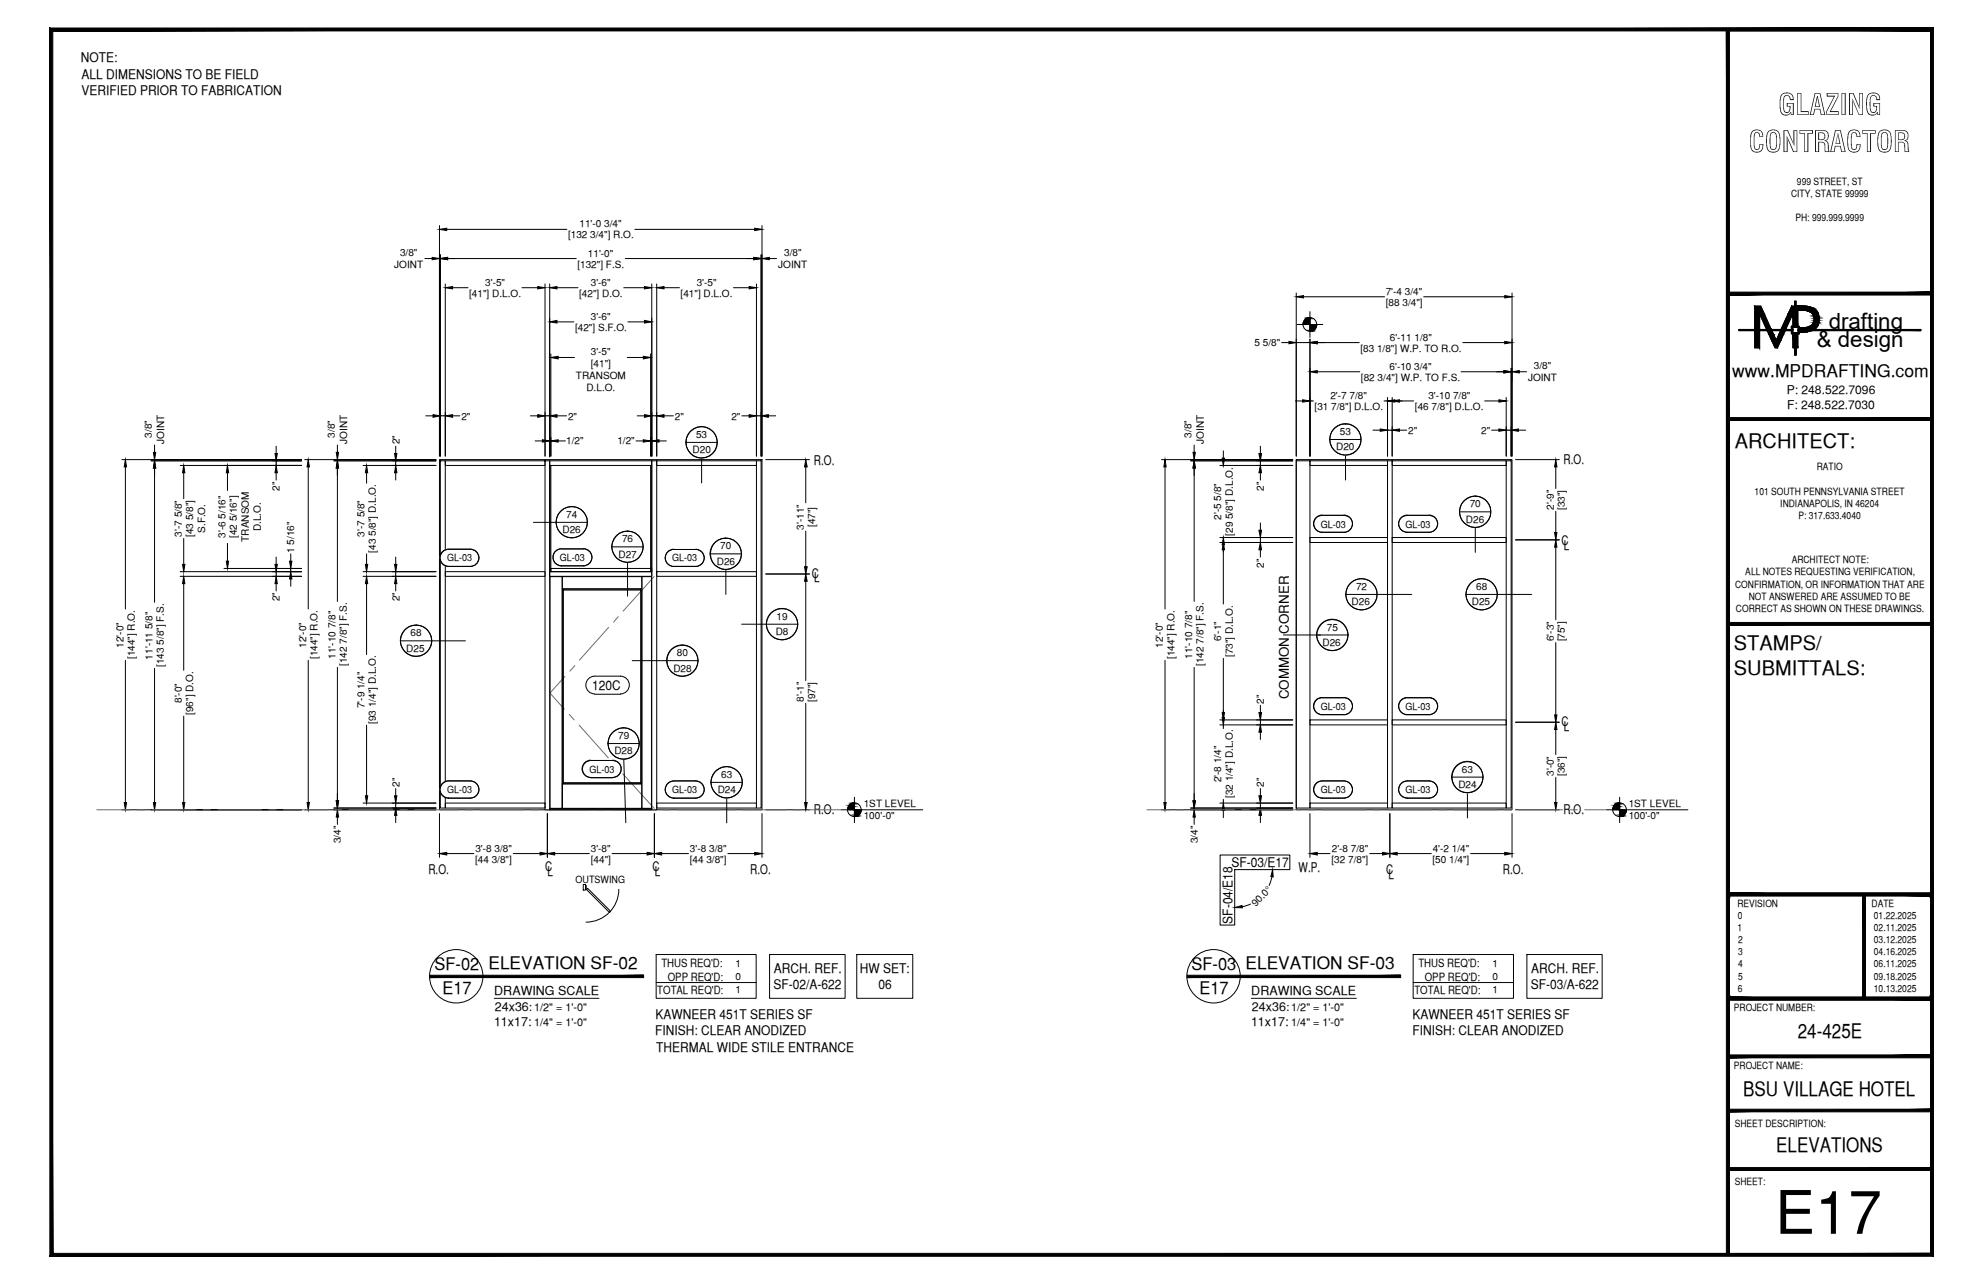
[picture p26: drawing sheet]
<svg xmlns="http://www.w3.org/2000/svg" width="432mm" height="279mm" viewBox="0 0 432 279" stroke-linecap="round" stroke-linejoin="round" font-family="sans-serif">
<defs><g id="words">
<text font-size="13.1" x="386.5" y="268.5">E17</text>
<g font-size="6.3">
<text x="387.2" y="25">GLAZING</text>
<text x="380.8" y="33.1">CONTRACTOR</text>
</g>
<g font-size="4.9">
<text x="398.2" y="71.5">drafting</text>
<text x="395.6" y="75.5">&amp; design</text>
</g>
<g font-size="4.4">
<text x="377.8" y="97.5">ARCHITECT:</text>
<text x="377.6" y="141.5">STAMPS/</text>
<text x="377.6" y="146.9">SUBMITTALS:</text>
<text x="391.5" y="225.8">24-425E</text>
<text x="379.6" y="238.5">BSU VILLAGE HOTEL</text>
<text x="386.8" y="250.7">ELEVATIONS</text>
</g>
<g font-size="3.8">
<text x="377.2" y="82">www.MPDRAFTING.com</text>
<text x="94.6" y="211.1">SF-02 ELEVATION SF-02</text>
<text x="259.5" y="211.1">SF-03 ELEVATION SF-03</text>
<text x="96.3" y="216.3">E17</text>
<text x="261.2" y="216.3">E17</text>
</g>
<g font-size="2.9">
<text x="17.6" y="13.6">NOTE:</text>
<text x="17.8" y="17.1">ALL DIMENSIONS TO BE FIELD</text>
<text x="17.7" y="20.7">VERIFIED PRIOR TO FABRICATION</text>
<text x="177.2" y="101.2">R.O.</text>
<text x="340.5" y="101">R.O.</text>
<text x="340" y="118.6">C</text>
<text x="340.6" y="119.6">L</text>
<text x="176.8" y="125.7">C</text>
<text x="177.3" y="126.7">L</text>
<text x="129" y="150.1">120C</text>
<text x="280.7" y="152.2" transform="rotate(-90 280.7 152.2)">COMMON CORNER</text>
<text x="340" y="158.1">C</text>
<text x="340.6" y="159.1">L</text>
<text x="177.2" y="177.2">R.O.</text>
<text x="340.5" y="177.2">R.O.</text>
<text x="93.3" y="190.2">R.O.</text>
<text x="118.7" y="189.5">C</text>
<text x="119.3" y="190.6">L</text>
<text x="142.1" y="189.5">C</text>
<text x="142.6" y="190.6">L</text>
<text x="163.4" y="190.2">R.O.</text>
<text x="268.2" y="188.7">SF-03/E17</text>
<text x="282.8" y="189.7">W.P.</text>
<text x="301.8" y="190.2">C</text>
<text x="302.3" y="191.3">L</text>
<text x="327.3" y="190.2">R.O.</text>
<text x="268.4" y="201" transform="rotate(-90 268.4 201)">SF-04/E18</text>
<text x="168.5" y="215.2">SF-02/A-622</text>
<text x="168.5" y="211.6">ARCH. REF.</text>
<text x="187.2" y="211.6">HW SET:</text>
<text x="191.3" y="215.2">06</text>
<text x="333.3" y="215.2">SF-03/A-622</text>
<text x="333.4" y="211.6">ARCH. REF.</text>
<text x="142.7" y="221.7">KAWNEER 451T SERIES SF</text>
<text x="307.6" y="221.7">KAWNEER 451T SERIES SF</text>
<text x="142.7" y="225.3">FINISH: CLEAR ANODIZED</text>
<text x="307.6" y="225.3">FINISH: CLEAR ANODIZED</text>
<text x="142.9" y="228.9">THERMAL WIDE STILE ENTRANCE</text>
</g>
<g font-size="2.7">
<text x="107.6" y="216.6">DRAWING SCALE</text>
<text x="107.8" y="219.9">24x36:</text>
<text x="272.5" y="216.6">DRAWING SCALE</text>
<text x="272.6" y="219.9">24x36:</text>
<text x="107.6" y="223.3">11x17:</text>
<text x="272.4" y="223.3">11x17:</text>
</g>
<g font-size="2.6">
<text x="389.1" y="85.8">P: 248.522.7096</text>
<text x="389.1" y="89">F: 248.522.7030</text>
</g>
<g font-size="2.5">
<text x="144" y="210.4">THUS REQ'D:</text>
<text x="145.4" y="213.4">OPP REQ'D:</text>
<text x="308.9" y="210.4">THUS REQ'D:</text>
<text x="310.3" y="213.4">OPP REQ'D:</text>
<text x="143.1" y="216.3">TOTAL REQ'D:</text>
<text x="308" y="216.3">TOTAL REQ'D:</text>
</g>
<g font-size="2.4">
<text x="116.3" y="220.1">1/2&quot; = 1'-0&quot;</text>
<text x="281.2" y="220.1">1/2&quot; = 1'-0&quot;</text>
<text x="116.3" y="223.3">1/4&quot; = 1'-0&quot;</text>
<text x="281.2" y="223.3">1/4&quot; = 1'-0&quot;</text>
</g>
<g font-size="2.2">
<text x="391.3" y="40.2">999 STREET, ST</text>
<text x="390" y="42.9">CITY, STATE 99999</text>
<text x="123.7" y="51.9">[132 3/4&quot;] R.O.</text>
<text x="126.2" y="49.5">11'-0 3/4&quot;</text>
<text x="391" y="48.2">PH: 999.999.9999</text>
<text x="85.9" y="58.4">JOINT</text>
<text x="87.1" y="55.7">3/8&quot;</text>
<text x="125.7" y="58.2">[132&quot;] F.S.</text>
<text x="128" y="55.8">11'-0&quot;</text>
<text x="169.5" y="58.4">JOINT</text>
<text x="170.8" y="55.7">3/8&quot;</text>
<text x="102.2" y="64.6">[41&quot;] D.L.O.</text>
<text x="105.7" y="62.2">3'-5&quot;</text>
<text x="126.1" y="64.6">[42&quot;] D.O.</text>
<text x="128.7" y="62.2">3'-6&quot;</text>
<text x="148.2" y="64.6">[41&quot;] D.L.O.</text>
<text x="151.7" y="62.2">3'-5&quot;</text>
<text x="301.8" y="64.1">7'-4 3/4&quot;</text>
<text x="128.7" y="69.6">3'-6&quot;</text>
<text x="301.8" y="66.5">[88 3/4&quot;]</text>
<text x="125.2" y="72">[42&quot;] S.F.O.</text>
<text x="128.7" y="77.3">3'-5&quot;</text>
<text x="273.2" y="75.3">5 5/8&quot;</text>
<text x="296.2" y="76.6">[83 1/8&quot;] W.P. TO R.O.</text>
<text x="302.6" y="74.1">6'-11 1/8&quot;</text>
<text x="125.4" y="82.4">TRANSOM</text>
<text x="128.7" y="79.8">[41&quot;]</text>
<text x="296.4" y="82.9">[82 3/4&quot;] W.P. TO F.S.</text>
<text x="302.6" y="80.5">6'-10 3/4&quot;</text>
<text x="332.7" y="83">JOINT</text>
<text x="334" y="80.3">3/8&quot;</text>
<text x="127.7" y="85.2">D.L.O.</text>
<text x="286.3" y="89.3">[31 7/8&quot;] D.L.O.</text>
<text x="289.7" y="86.8">2'-7 7/8&quot;</text>
<text x="308.1" y="89.3">[46 7/8&quot;] D.L.O.</text>
<text x="311" y="86.8">3'-10 7/8&quot;</text>
<text x="33.1" y="95.2" transform="rotate(-90 33.1 95.2)">3/8&quot;</text>
<text x="72.9" y="95.2" transform="rotate(-90 72.9 95.2)">3/8&quot;</text>
<text x="100.5" y="91.3">2&quot;</text>
<text x="123.7" y="91.3">2&quot;</text>
<text x="146.9" y="91.3">2&quot;</text>
<text x="151.6" y="95.3">53</text>
<text x="159.3" y="91.3">2&quot;</text>
<text x="259.5" y="95.2" transform="rotate(-90 259.5 95.2)">3/8&quot;</text>
<text x="291.8" y="94.7">53</text>
<text x="306.6" y="94.4">2&quot;</text>
<text x="322.5" y="94.4">2&quot;</text>
<text x="35.8" y="96.5" transform="rotate(-90 35.8 96.5)">JOINT</text>
<text x="75.6" y="96.5" transform="rotate(-90 75.6 96.5)">JOINT</text>
<text x="87" y="96.7" transform="rotate(-90 87 96.7)">2&quot;</text>
<text x="123.3" y="96.7">1/2&quot;</text>
<text x="134.4" y="96.7">1/2&quot;</text>
<text x="150.8" y="98.6">D20</text>
<text x="262.1" y="96.5" transform="rotate(-90 262.1 96.5)">JOINT</text>
<text x="291" y="98">D20</text>
<text x="60.9" y="106.7" transform="rotate(-90 60.9 106.7)">2&quot;</text>
<text x="275.2" y="106.7" transform="rotate(-90 275.2 106.7)">2&quot;</text>
<text x="382.1" y="107.6">101 SOUTH PENNSYLVANIA STREET</text>
<text x="395.6" y="102.3">RATIO</text>
<text x="123.3" y="112.6">74</text>
<text x="265.9" y="113.1" transform="rotate(-90 265.9 113.1)">2'-5 5/8&quot;</text>
<text x="319.2" y="113.7">D26</text>
<text x="320" y="110.4">70</text>
<text x="338.3" y="110.9" transform="rotate(-90 338.3 110.9)">2'-9&quot;</text>
<text x="340.7" y="111" transform="rotate(-90 340.7 111)">[33&quot;]</text>
<text x="387.7" y="110.3">INDIANAPOLIS, IN 46204</text>
<text x="391.6" y="113">P: 317.633.4040</text>
<text x="39.6" y="116.8" transform="rotate(-90 39.6 116.8)">3'-7 5/8&quot;</text>
<text x="42" y="116.8" transform="rotate(-90 42 116.8)">[43 5/8&quot;]</text>
<text x="44.6" y="116" transform="rotate(-90 44.6 116)">S.F.O.</text>
<text x="49.1" y="117" transform="rotate(-90 49.1 117)">3'-6 5/16&quot;</text>
<text x="51.6" y="117.1" transform="rotate(-90 51.6 117.1)">[42 5/16&quot;]</text>
<text x="54.2" y="117.9" transform="rotate(-90 54.2 117.9)">TRANSOM</text>
<text x="56.8" y="115.6" transform="rotate(-90 56.8 115.6)">D.L.O.</text>
<text x="79.4" y="116.8" transform="rotate(-90 79.4 116.8)">3'-7 5/8&quot;</text>
<text x="122.5" y="116">D26</text>
<text x="135.4" y="118">76</text>
<text x="156.8" y="119.6">70</text>
<text x="175" y="115.3" transform="rotate(-90 175 115.3)">3'-11&quot;</text>
<text x="177.5" y="114.7" transform="rotate(-90 177.5 114.7)">[47&quot;]</text>
<text x="268.4" y="116.6" transform="rotate(-90 268.4 116.6)">[29 5/8&quot;] D.L.O.</text>
<text x="287.6" y="114.8">GL-03</text>
<text x="306.1" y="114.8">GL-03</text>
<text x="64.1" y="120.3" transform="rotate(-90 64.1 120.3)">1 5/16&quot;</text>
<text x="81.9" y="120.3" transform="rotate(-90 81.9 120.3)">[43 5/8&quot;] D.L.O.</text>
<text x="97.3" y="122.2">GL-03</text>
<text x="121.9" y="122.1">GL-03</text>
<text x="134.7" y="121.3">D27</text>
<text x="146.4" y="122.2">GL-03</text>
<text x="156.1" y="122.9">D26</text>
<text x="275.2" y="123.5" transform="rotate(-90 275.2 123.5)">2&quot;</text>
<text x="380" y="125.2">ALL NOTES REQUESTING VERIFICATION,</text>
<text x="390.1" y="122.6">ARCHITECT NOTE:</text>
<text x="60.9" y="130.9" transform="rotate(-90 60.9 130.9)">2&quot;</text>
<text x="87" y="130.9" transform="rotate(-90 87 130.9)">2&quot;</text>
<text x="294.3" y="131.7">D26</text>
<text x="295.3" y="128.4">72</text>
<text x="320.5" y="131.7">D25</text>
<text x="321.4" y="128.4">68</text>
<text x="377.8" y="127.9">CONFIRMATION, OR INFORMATION THAT ARE</text>
<text x="380.8" y="130.6">NOT ANSWERED ARE ASSUMED TO BE</text>
<text x="169.1" y="134.9">19</text>
<text x="288.9" y="137.2">75</text>
<text x="378" y="133.2">CORRECT AS SHOWN ON THESE DRAWINGS.</text>
<text x="26.9" y="141" transform="rotate(-90 26.9 141)">12'-0&quot;</text>
<text x="29.3" y="143.4" transform="rotate(-90 29.3 143.4)">[144&quot;] R.O.</text>
<text x="33.2" y="143.5" transform="rotate(-90 33.2 143.5)">11'-11 5/8&quot;</text>
<text x="66.7" y="141" transform="rotate(-90 66.7 141)">12'-0&quot;</text>
<text x="69.2" y="143.4" transform="rotate(-90 69.2 143.4)">[144&quot;] R.O.</text>
<text x="73" y="143.3" transform="rotate(-90 73 143.3)">11'-10 7/8&quot;</text>
<text x="88.5" y="141.8">D25</text>
<text x="89.4" y="138.5">68</text>
<text x="147.4" y="142.8">80</text>
<text x="168.9" y="138.2">D8</text>
<text x="253.2" y="141" transform="rotate(-90 253.2 141)">12'-0&quot;</text>
<text x="255.7" y="143.4" transform="rotate(-90 255.7 143.4)">[144&quot;] R.O.</text>
<text x="259.6" y="143.3" transform="rotate(-90 259.6 143.3)">11'-10 7/8&quot;</text>
<text x="265.9" y="139.5" transform="rotate(-90 265.9 139.5)">6'-1&quot;</text>
<text x="268.4" y="143" transform="rotate(-90 268.4 143)">[73&quot;] D.L.O.</text>
<text x="288" y="140.6">D26</text>
<text x="338.3" y="139.5" transform="rotate(-90 338.3 139.5)">6'-3&quot;</text>
<text x="340.7" y="139.6" transform="rotate(-90 340.7 139.6)">[75&quot;]</text>
<text x="35.7" y="145.2" transform="rotate(-90 35.7 145.2)">[143 5/8&quot;] F.S.</text>
<text x="75.5" y="144.9" transform="rotate(-90 75.5 144.9)">[142 7/8&quot;] F.S.</text>
<text x="146.6" y="146.2">D28</text>
<text x="262.1" y="144.9" transform="rotate(-90 262.1 144.9)">[142 7/8&quot;] F.S.</text>
<text x="39.6" y="153" transform="rotate(-90 39.6 153)">8'-0&quot;</text>
<text x="42" y="155.6" transform="rotate(-90 42 155.6)">[96&quot;] D.O.</text>
<text x="79.4" y="154.1" transform="rotate(-90 79.4 154.1)">7'-9 1/4&quot;</text>
<text x="175" y="152.7" transform="rotate(-90 175 152.7)">8'-1&quot;</text>
<text x="177.5" y="152.8" transform="rotate(-90 177.5 152.8)">[97&quot;]</text>
<text x="275.2" y="153.2" transform="rotate(-90 275.2 153.2)">2&quot;</text>
<text x="287.6" y="154.5">GL-03</text>
<text x="306.1" y="154.5">GL-03</text>
<text x="81.9" y="157.5" transform="rotate(-90 81.9 157.5)">[93 1/4&quot;] D.L.O.</text>
<text x="134.6" y="160.8">79</text>
<text x="133.8" y="164.1">D28</text>
<text x="87" y="171.3" transform="rotate(-90 87 171.3)">2&quot;</text>
<text x="97.3" y="172.6">GL-03</text>
<text x="128.3" y="168.1">GL-03</text>
<text x="146.4" y="172.6">GL-03</text>
<text x="156.3" y="172.6">D24</text>
<text x="157" y="169.3">63</text>
<text x="265.9" y="170.2" transform="rotate(-90 265.9 170.2)">2'-8 1/4&quot;</text>
<text x="268.4" y="173.7" transform="rotate(-90 268.4 173.7)">[32 1/4&quot;] D.L.O.</text>
<text x="275.2" y="171.3" transform="rotate(-90 275.2 171.3)">2&quot;</text>
<text x="287.6" y="172.6">GL-03</text>
<text x="306.1" y="172.6">GL-03</text>
<text x="317.6" y="171.5">D24</text>
<text x="318.3" y="168.1">63</text>
<text x="338.3" y="168.8" transform="rotate(-90 338.3 168.8)">3'-0&quot;</text>
<text x="340.7" y="168.9" transform="rotate(-90 340.7 168.9)">[36&quot;]</text>
<text x="188.1" y="175.5">1ST LEVEL</text>
<text x="188.1" y="178.2">100'-0&quot;</text>
<text x="354.6" y="175.5">1ST LEVEL</text>
<text x="354.6" y="178.2">100'-0&quot;</text>
<text x="74.2" y="183.5" transform="rotate(-90 74.2 183.5)">3/4&quot;</text>
<text x="103.5" y="185.3">3'-8 3/8&quot;</text>
<text x="128.7" y="185.3">3'-8&quot;</text>
<text x="150.2" y="185.3">3'-8 3/8&quot;</text>
<text x="260.8" y="183.5" transform="rotate(-90 260.8 183.5)">3/4&quot;</text>
<text x="290" y="185.3">2'-8 7/8&quot;</text>
<text x="312" y="185.3">4'-2 1/4&quot;</text>
<text x="103.4" y="187.8">[44 3/8&quot;]</text>
<text x="128.7" y="187.8">[44&quot;]</text>
<text x="150.2" y="187.8">[44 3/8&quot;]</text>
<text x="289.9" y="187.8">[32 7/8&quot;]</text>
<text x="311.9" y="187.8">[50 1/4&quot;]</text>
<text x="125.3" y="192.2">OUTSWING</text>
<text x="273.4" y="197.4" transform="rotate(-45 273.4 197.4)">90.0°</text>
<text x="378.3" y="197.3">REVISION</text>
<text x="407.5" y="197.3">DATE</text>
<text x="378.3" y="202.6">1</text>
<text x="378.4" y="200">0</text>
<text x="408" y="200">01.22.2025</text>
<text x="408" y="202.6">02.11.2025</text>
<text x="378.5" y="205.2">2</text>
<text x="378.5" y="207.9">3</text>
<text x="408" y="205.2">03.12.2025</text>
<text x="408" y="207.9">04.16.2025</text>
<text x="160.1" y="210.4">1</text>
<text x="160.1" y="213.3">0</text>
<text x="325" y="210.4">1</text>
<text x="325" y="213.3">0</text>
<text x="378.4" y="215.8">6</text>
<text x="378.5" y="210.5">4</text>
<text x="378.5" y="213.2">5</text>
<text x="408" y="210.5">06.11.2025</text>
<text x="408" y="213.2">09.18.2025</text>
<text x="408" y="215.8">10.13.2025</text>
<text x="160.1" y="216.1">1</text>
<text x="325" y="216.1">1</text>
<text x="377.6" y="219.9">PROJECT NUMBER:</text>
<text x="377.6" y="232.5">PROJECT NAME:</text>
<text x="377.8" y="245.2">SHEET DESCRIPTION:</text>
<text x="377.8" y="257.9">SHEET:</text>
</g>
</g></defs>
<!-- layer: COMPONENTS -->
<g fill="none" stroke="#000" stroke-width=".22">
<path d="M95.9 100.3h1.1v75.5h-1.1zM97 100.3h21.7v1h-21.7zM118.7 100.3h1v75.9h-1zM119.7 100.3h22.2v1h-22.2zM141.9 100.3h1.1v75.9h-1.1zM143 100.3h21.7v1h-21.7zM164.7 100.3h1v75.5h-1zM282.3 100.3h2.9v75.5h-2.9zM285.2 117h16.9v1h-16.9zM285.2 100.3h16.9v1h-16.9zM302.1 100.3h1v75.5h-1zM303.1 117h24.9v1h-24.9z"/>
<path d="M303.1 100.3h24.9v1h-24.9zM328 100.3h1.1v75.5h-1.1zM97 124.4h21.7v1h-21.7zM119.7 124.4h22.2v1h-22.2zM143 124.4h21.7v1h-21.7zM285.2 156.7h16.9v1h-16.9zM303.1 156.7h24.9v1h-24.9zM97 174.8h21.7v1h-21.7zM143 174.8h21.7v1h-21.7zM285.2 174.8h16.9v1h-16.9zM303.1 174.8h24.9v1h-24.9z"/>
</g>
<!-- layer: ROUGH OPENING -->
<path d="M95.7 100h70.2v76.2h-70.2zM282.3 100h46.9v76.2h-46.9zM119.7 176.2h.1M141.9 176.2h.1" fill="none" stroke="#000" stroke-width=".22"/>
<!-- layer: DIM -->
<g fill="none" stroke="#000" stroke-width=".22">
<path d="M92.5 56.3h1.6M95.7 49.1v50.2M95.7 56.3h.2M95.9 55.4v43.9M97.3 49.9h26.1M97.5 56.3h28M136.1 56.3h28M138.2 49.9h26.1M165.7 55.4v43.9M165.7 56.3h.2M165.9 49.1v50.2M167.5 56.3h1.6"/>
<path d="M97 61.8v37.5M98.6 62.6h3.3M113.7 62.6h3.4M118.7 61.8v37.5M119.7 61.8v37.6M120 77v22.3M121.3 62.6h4.6M121.3 70h3.7M121.5 77.8h3.6M135.8 62.6h4.5M136.6 77.8h3.5M136.7 70h3.6"/>
<path d="M141.7 77v22.3M141.9 61.8v37.5M143 61.8v37.5M144.6 62.6h3.4M159.7 62.6h3.4M164.7 61.8v37.5M279.1 74.5h1.6M282.3 74.5h2.9M282.3 63.8v35.5M283.8 64.6h17.7M285.2 73.8v25.5M286.8 74.5h9.2"/>
<path d="M310 64.6h17.7M318.5 74.5h9.2M329.2 63.8v35.5M33.7 96.8v1.6M60.1 97.1v1.6M73.5 96.8v1.6M86.2 97.1v1.6M92.7 90.5h1.6M95.9 90.5h1.1M98.6 90.5h1.5M115.5 90.5h1.6M116.5 95.9h1.6"/>
<path d="M118.7 90.5h1M119.7 95.9h.3M121.3 90.5h2.1M121.5 95.9h1.6M138.5 95.9h1.6M138.7 90.5h1.6M141.7 95.9h.2M141.9 90.5h1.1M143.5 95.9h1.6M144.6 90.5h2M161.5 90.5h1.6M164.7 90.5h1"/>
<path d="M167.3 90.5h1.6M260 96.8v1.6M266.4 98.1v1.6M274.4 97.1v1.6M282.1 87.2h1.6M285.2 87.2h.8M286.8 80.9h9.3M299 93.6h1.5M301.4 87.2h.7M302.1 93.6h1M302.1 86.5v12.8M303.1 86.5v12.8"/>
<path d="M303.7 87.2h4.1M304.7 93.6h1.6M318.1 80.9h9.4M323.3 87.2h3.1M324.8 93.6h1.6M328 86.5v12.8M328 93.6h1.1M329.1 80.1v19.2M329.1 80.9h.1M330.6 93.6h1.6M330.8 80.9h1.6M26.5 100h39.2"/>
<path d="M27.3 101.6v30.9M32.9 100.3h32.8M33.7 100v.3M33.7 101.9v29.2M39.2 101.3h26.5M40 102.9v5.6M40 117.2v5.6M49.5 102.9v3.8M49.5 118.2v3.9M60.1 100.3v1M60.1 102.9v1.6M66.4 100h28.5"/>
<path d="M67.1 101.6v30.9M72.7 100.3h22.2M73.5 100v.3M73.5 101.9v29M79.1 101.3h15.8M79.8 102.9v2.3M86.2 100.3v1M86.2 102.9v1.6M166.8 100h9.5M175.5 101.6v7.8M175.5 115.6v7.7M252.9 100h28.6"/>
<path d="M253.7 101.6v30.9M259.3 100.3h22.2M260 100v.3M260 101.9v29M265.6 101.3h15.9M265.6 117h15.9M265.6 118h15.9M266.4 101.3v.1M266.4 116.8v.2M266.4 118.6v12.8M274.4 100.3v1M274.4 102.9v1.6"/>
<path d="M274.4 113.8v1.6M274.4 117v1M274.4 119.6v1.6M330 100h9.5M330 117.5h9.5M338.8 101.6v4.7M338.8 111.3v4.6M338.8 119.1v15.8M39.2 125.4h26.5M39.2 124.4h26.5M40 127v18.9M48.8 123.7h16.9"/>
<path d="M60.1 121.2v1.6M60.1 124.4v1M60.1 127v1.6M63.3 120.5v1.6M63.3 123.7v.7M63.3 126v1.6M79.1 125.4h15.8M79.1 124.4h15.8M79.8 120.5v2.3M79.8 127v15.4M86.2 121.2v1.6M86.2 124.4v1"/>
<path d="M86.2 127v1.6M166.8 124.9h9.5M175.5 126.5v21.6M338.8 139.8v15.8M27.3 143.7v30.9M33.7 145.4v29.2M40 155.8v18.8M67.1 143.7v30.9M73.5 145.2v29M79.8 157.8v15.4M175.5 153v21.6M253.7 143.7v30.9"/>
<path d="M260 145.2v29M265.6 156.7h15.9M265.6 157.7h15.9M266.4 143.3v12.8M266.4 157.7v.9M274.4 153.5v1.6M274.4 156.7v1M274.4 159.3v1.6M330 157.2h9.5M338.8 158.7v5.5M26.5 176.2h39.2M66.4 176.2h28.5"/>
<path d="M72.7 175.8h22.2M73.5 175.8v.4M73.5 177.8v1.6M79.1 174.8h15.8M86.2 171.6v1.6M86.2 174.8v1M86.2 177.4v1.6M95.7 177v9.6M119.2 177v9.6M142.5 177v9.6M165.9 177v9.6M166.8 176.2h9.5"/>
<path d="M252.9 176.2h28.6M259.3 175.8h22.2M260 175.8v.4M260 177.8v1.6M265.6 174.8h15.9M266.4 173.9v.9M266.4 176.3v1.6M274.4 171.6v1.6M274.4 174.8v1M274.4 177.4v1.6M285.2 177v9.6M302.6 177v9.6"/>
<path d="M329.2 177v9.6M330 176.2h9.5M338.8 169.2v5.4M97.3 185.7h5.9M111.8 185.7h5.8M120.8 185.7h7.5M133.3 185.7h7.6M144.1 185.7h5.8M158.5 185.7h5.8M286.8 185.7h2.8M298.3 185.7h2.8M304.2 185.7h7.5"/>
<path d="M320.2 185.7h7.5"/>
</g>
<g fill="#000" stroke="#000" stroke-width=".22">
<path d="M94.1 56l1.6 .3-1.6 .2zM95.7 49.9l1.6-.2v.5zM95.9 56.3l1.6-.3v.5zM164.1 56l1.6 .3-1.6 .2zM164.3 49.7l1.6 .2-1.6 .3zM165.9 56.3l1.6-.3v.5zM97 62.6l1.6-.2v.5zM117.1 62.4l1.6 .2-1.6 .3zM119.7 62.6l1.6-.2v.5zM119.7 70l1.6-.3v.6zM120 77.8l1.5-.3v.6zM140.1 77.5l1.6 .3-1.6 .3z"/>
<path d="M140.3 62.4l1.6 .2-1.6 .3zM140.3 69.7l1.6 .3-1.6 .3zM143 62.6l1.6-.2v.5zM163.1 62.4l1.6 .2-1.6 .3zM280.7 74.3l1.6 .2-1.6 .3zM282.3 64.6l1.5-.3v.5zM285.2 74.5l1.6-.2v.5zM327.7 74.3l1.5 .2-1.5 .3zM327.7 64.3l1.5 .3-1.5 .2zM33.4 98.4h.5l-.2 1.6zM59.9 98.7h.5l-.3 1.6zM73.2 98.4h.5l-.2 1.6z"/>
<path d="M85.9 98.7h.5l-.2 1.6zM94.3 90.2l1.6 .3-1.6 .3zM97 90.5l1.6-.3v.6zM117.1 90.2l1.6 .3-1.6 .3zM118.1 95.7l1.6 .2-1.6 .3zM119.7 90.5l1.6-.3v.6zM120 95.9l1.5-.2v.5zM140.1 95.7l1.6 .2-1.6 .3zM140.3 90.2l1.6 .3-1.6 .3zM141.9 95.9l1.6-.2v.5zM143 90.5l1.6-.3v.6zM163.1 90.2l1.6 .3-1.6 .3z"/>
<path d="M165.7 90.5l1.6-.3v.6zM259.8 98.4h.5l-.3 1.6zM266.1 99.7h.5l-.2 1.6zM274.1 98.7h.6l-.3 1.6zM283.7 87l1.5 .2-1.5 .3zM285.2 80.9l1.6-.3v.6zM300.5 93.3l1.6 .3-1.6 .3zM302.1 87.2l1.6-.2v.5zM303.1 87.2l1.6-.2v.5zM303.1 93.6l1.6-.3v.6zM326.4 93.3l1.6 .3-1.6 .3zM326.4 87l1.6 .2-1.6 .3z"/>
<path d="M327.5 80.6l1.6 .3-1.6 .3zM329.1 93.6l1.5-.3v.6zM329.2 80.9l1.6-.3v.6zM27.3 100l.3 1.6h-.5zM33.7 100.3l.2 1.6h-.5zM40 101.3l.3 1.6h-.5zM49.5 101.3l.3 1.6h-.5zM60.1 101.3l.3 1.6h-.5zM67.1 100l.3 1.6h-.5zM73.5 100.3l.2 1.6h-.5zM79.8 101.3l.3 1.6h-.5zM86.2 101.3l.2 1.6h-.5z"/>
<path d="M175.5 100l.3 1.6h-.6zM253.7 100l.2 1.6h-.5zM260 100.3l.3 1.6h-.5zM266.4 117l.2 1.6h-.5zM266.4 118l.2 1.6h-.5zM274.4 101.3l.3 1.6h-.6zM274.1 115.4h.6l-.3 1.6zM274.4 118l.3 1.6h-.6zM338.8 100l.2 1.6h-.5zM338.5 115.9h.5l-.2 1.6zM338.8 117.5l.2 1.6h-.5zM40 125.4l.3 1.6h-.5z"/>
<path d="M39.8 122.8h.5l-.3 1.6zM49.3 122.1h.5l-.3 1.6zM59.9 122.8h.5l-.3 1.6zM60.1 125.4l.3 1.6h-.5zM63.3 124.4l.3 1.6h-.5zM63.1 122.1h.5l-.3 1.6zM79.8 125.4l.3 1.6h-.5zM79.6 122.8h.5l-.3 1.6zM85.9 122.8h.5l-.2 1.6zM86.2 125.4l.2 1.6h-.5zM175.5 124.9l.3 1.6h-.6zM175.2 123.3h.6l-.3 1.6z"/>
<path d="M266.1 155.1h.5l-.2 1.6zM266.1 156.1h.5l-.2 1.6zM274.4 157.7l.3 1.6h-.6zM274.1 155.1h.6l-.3 1.6zM338.5 155.6h.5l-.2 1.6zM338.8 157.2l.2 1.5h-.5zM27.1 174.6h.5l-.3 1.6zM33.4 174.6h.5l-.2 1.6zM39.8 174.6h.5l-.3 1.6zM66.9 174.6h.5l-.3 1.6zM73.2 174.2h.5l-.2 1.6zM73.5 176.2l.2 1.6h-.5z"/>
<path d="M79.6 173.2h.5l-.3 1.6zM86.2 175.8l.2 1.6h-.5zM85.9 173.2h.5l-.2 1.6zM175.2 174.6h.6l-.3 1.6zM253.4 174.6h.5l-.2 1.6zM259.8 174.2h.5l-.3 1.6zM260 176.2l.3 1.6h-.5zM266.4 174.8l.2 1.5h-.5zM274.4 175.8l.3 1.6h-.6zM274.1 173.2h.6l-.3 1.6zM338.5 174.6h.5l-.2 1.6zM95.7 185.7l1.6-.2v.6z"/>
<path d="M117.6 185.5l1.6 .2-1.6 .4zM119.2 185.7l1.6-.2v.6zM140.9 185.5l1.6 .2-1.6 .4zM142.5 185.7l1.6-.2v.6zM164.3 185.5l1.6 .2-1.6 .4zM285.2 185.7l1.6-.2v.6zM301.1 185.5l1.5 .2-1.5 .4zM302.6 185.7l1.6-.2v.6zM327.7 185.5l1.5 .2-1.5 .4z"/>
</g>
<!-- layer: SYMBOLS -->
<g fill="none" stroke="#fff" stroke-width=".22">
<path d="M152.8 92.8l.9 .2M293 92.3h.9M102.4 119.5l-5.1 .1h5.4M124.5 110.2l.9 .2M127.1 119.4h-5.1h5.4M136.7 115.6l.8 .1M151.5 119.6h-5.1h5.4M158.1 117.1l.8 .1M287.6 115.8h5.4h-5.1h4.8M292.7 112.1l-5.1 .1h5.4M306.1 115.8h5.4h-5h4.7M311.2 112.1l-5.1 .1h5.4"/>
<path d="M321.2 107.9l.9 .2M90.6 136l-.9 .1M97.3 123.2h5.5l-5.1 .1h4.7M122 123.1h5.4h-5.1h4.8M146.4 123.3h5.4h-5.1h4.8M170.3 132.5h.9M290.1 134.8l-.9 .1M296.5 125.9l-.9 .1M322.6 125.9l-.8 .1M135.8 158.4l.9 .1M148.6 140.4l.9 .1M287.6 155.5h5.4h-5.1h4.8"/>
<path d="M292.7 151.8l-5.1 .1h5.4M306.1 155.5h5.4h-5h4.7M311.2 151.8l-5.1 .1h5.4M97.3 173.6h5.5l-5.1 .1h4.7M102.4 169.9l-5.1 .1h5.4M128.3 169.2h5.4h-5h4.7M133.4 165.5h-5.1h5.4M146.4 173.6h5.4l-5.1 .1h4.8M151.5 169.9l-5.1 .1h5.4M158.2 166.8l.9 .1M287.6 173.6h5.4l-5.1 .1h4.8M292.7 169.9l-5.1 .1h5.4"/>
<path d="M306.1 173.6h5.4l-5 .1h4.7M311.2 169.9l-5.1 .1h5.4M319.5 165.7l.9 .2"/>
</g>
<g fill="#fff" stroke="#fff" stroke-width=".22">
<path d="M96.8 170.2l.5-.2h5.4zM96.8 170.2h6.6l-.7-.2zM96.3 170.6l.5-.4h6.6zM96.3 170.6h7.6l-.5-.4zM96.3 170.6h7.6l-8 .6zM95.9 171.2h8.3l-.3-.6zM95.9 171.2h8.3l-8.4 .6zM95.8 171.8h8.5l-.1-.6zM95.8 171.8h8.5l-8.4 .7zM95.9 172.5h8.3l.1-.7zM95.9 172.5h8.3l-7.9 .5zM96.3 173h7.6l.3-.5zM96.3 173h7.6l-7.1 .4zM96.8 173.4h6.6l.5-.4zM96.8 173.4h6.6l-6.1 .2zM97.3 173.6h5.5l.6-.2z"/>
<path d="M145.8 170.2l.6-.2h5.4zM145.8 170.2h6.6l-.6-.2zM145.3 170.6l.5-.4h6.6zM145.3 170.6h7.6l-.5-.4zM145.3 170.6h7.6l-7.9 .6zM145 171.2h8.2l-.3-.6zM145 171.2h8.2l-8.4 .6zM144.8 171.8h8.6l-.2-.6zM144.8 171.8h8.6l-8.4 .7zM145 172.5h8.2l.2-.7zM145 172.5h8.2l-7.9 .5zM145.3 173h7.6l.3-.5zM145.3 173h7.6l-7.1 .4zM145.8 173.4h6.6l.5-.4zM145.8 173.4h6.6l-6 .2zM146.4 173.6h5.4l.6-.2z"/>
<path d="M96.8 119.8l.5-.2h5.4zM96.8 119.8h6.6l-.7-.2zM96.3 120.2l.5-.4h6.6zM96.3 120.2h7.6l-.5-.4zM96.3 120.2h7.6l-8 .6zM95.9 120.8h8.3l-.3-.6zM95.9 120.8h8.3l-8.4 .5zM95.8 121.3h8.5l-.1-.5zM95.8 121.3h8.5l-8.4 .7zM95.9 122h8.3l.1-.7zM95.9 122h8.3l-7.9 .6zM96.3 122.6h7.6l.3-.6zM96.3 122.6h7.6l-7.1 .4zM96.8 123h6.6l.5-.4zM96.8 123h6.6l-6.1 .2zM97.3 123.2h5.5l.6-.2z"/>
<path d="M145.8 119.8l.6-.2h5.4zM145.8 119.8h6.6l-.6-.2zM145.3 120.2l.5-.4h6.6zM145.3 120.2h7.6l-.5-.4zM145.3 120.2h7.6l-7.9 .6zM145 120.8h8.2l-.3-.6zM145 120.8h8.2l-8.4 .6zM144.8 121.4h8.6l-.2-.6zM144.8 121.4h8.6l-8.4 .6zM145 122h8.2l.2-.6zM145 122h8.2l-7.9 .6zM145.3 122.6h7.6l.3-.6zM145.3 122.6h7.6l-7.1 .4zM145.8 123h6.6l.5-.4zM145.8 123h6.6l-6 .3zM146.4 123.3h5.4l.6-.3z"/>
<path d="M121.3 119.7l.7-.3h5.4zM121.3 119.7h6.7l-.6-.3zM120.8 120.1l.5-.4h6.7zM120.8 120.1h7.7l-.5-.4zM120.8 120.1h7.7l-8 .5zM120.5 120.6h8.3l-.3-.5zM120.5 120.6h8.3l-8.3 .7zM120.5 121.3h8.4l-.1-.7zM120.5 121.3h8.4l-8.4 .6zM120.5 121.9h8.3l.1-.6zM120.5 121.9h8.3l-8 .6zM120.8 122.5h7.7l.3-.6zM120.8 122.5h7.7l-7.2 .4zM121.3 122.9h6.7l.5-.4zM121.3 122.9h6.7l-6 .2zM122 123.1h5.4l.6-.2z"/>
<path d="M151.1 99.3l1.7 .4zM151.1 99.3l2.6 .3-.9 .1zM150.4 98.7l.7 .6 2.6 .3zM150.4 98.7l4.1 .6-.8 .3zM149.9 98l.5 .7 4.1 .6zM149.9 98l5.3 .7-.7 .6zM149.5 97.2l.4 .8 5.3 .7zM149.5 97.2l6.3 .8-.6 .7zM149.4 96.3l.1 .9 6.3 .8zM149.4 96.3l6.7 .9-.3 .8zM149.5 95.4l-.1 .9 6.7 .9zM149.5 95.4l6.7 .9-.1 .9zM149.9 94.6l-.4 .8 6.7 .9zM149.9 94.6l6.2 .8 .1 .9zM150.4 93.9l-.5 .7 6.2 .8zM150.4 93.9l5.4 .7 .3 .8zM150.4 93.9l5.4 .7-4.7-1.3zM151.1 93.3l4.1 .6 .6 .7zM151.1 93.3l4.1 .6-3.3-.9zM151.9 93l2.6 .3 .7 .6zM151.9 93l2.6 .3-1.7-.5zM152.8 92.8l.9 .2 .8 .3z"/>
<path d="M134.9 121.9l1.8 .5zM134.9 121.9l2.6 .3-.8 .2zM134.2 121.4l.7 .5 2.6 .3zM134.2 121.4l4.2 .5-.9 .3zM133.7 120.6l.5 .8 4.2 .5zM133.7 120.6l5.4 .8-.7 .5zM133.3 119.8l.4 .8 5.4 .8zM133.3 119.8l6.3 .8-.5 .8zM133.2 119l.1 .8 6.3 .8zM133.2 119l6.8 .8-.4 .8zM133.3 118.1l-.1 .9 6.8 .8zM133.3 118.1l6.8 .9-.1 .8zM133.7 117.3l-.4 .8 6.8 .9zM133.7 117.3l6.3 .8 .1 .9zM134.2 116.6l-.5 .7 6.3 .8zM134.2 116.6l5.4 .7 .4 .8zM134.2 116.6l5.4 .7-4.7-1.3zM134.9 116l4.2 .6 .5 .7zM134.9 116l4.2 .6-3.3-.9zM135.8 115.7l2.6 .3 .7 .6zM135.8 115.7l2.6 .3-1.7-.4zM136.7 115.6l1.7 .4z"/>
<path d="M156.4 123.4l.8 .4 .9 .2zM156.4 123.4l2.5 .4-.8 .2zM155.6 122.9l.8 .5 2.5 .4zM155.6 122.9l4.2 .5-.9 .4zM155.1 122.2l.5 .7 4.2 .5zM155.1 122.2l5.4 .7-.7 .5zM154.8 121.4l.3 .8 5.4 .7zM154.8 121.4l6.2 .8-.5 .7zM154.7 120.5l.1 .9 6.2 .8zM154.7 120.5l6.7 .9-.4 .8zM154.8 119.6l-.1 .9 6.7 .9zM154.8 119.6l6.7 .9-.1 .9zM155.1 118.8l-.3 .8 6.7 .9zM155.1 118.8l6.3 .8 .1 .9zM155.6 118.1l-.5 .7 6.3 .8zM155.6 118.1l5.4 .7 .4 .8zM155.6 118.1l5.4 .7-4.6-1.3zM156.4 117.5l4.1 .6 .5 .7zM156.4 117.5l4.1 .6-3.3-.9zM157.2 117.2l2.6 .3 .7 .6zM157.2 117.2l2.6 .3-1.7-.4zM158.1 117.1l1.7 .4z"/>
<path d="M156.5 173.2l.9 .3 .8 .2zM156.5 173.2l2.6 .3-.9 .2zM155.8 172.7l.7 .5 2.6 .3zM155.8 172.7l4.2 .5-.9 .3zM155.3 172l.5 .7 4.2 .5zM155.3 172l5.4 .7-.7 .5zM154.9 171.1l.4 .9 5.4 .7zM154.9 171.1l6.3 .9-.5 .7zM154.8 170.2l.1 .9 6.3 .9zM154.8 170.2l6.7 .9-.3 .9zM154.9 169.4l-.1 .8 6.7 .9zM154.9 169.4l6.8 .8-.2 .9zM155.3 168.5l-.4 .9 6.8 .8zM155.3 168.5l6.2 .9 .2 .8zM155.8 167.8l-.5 .7 6.2 .9zM155.8 167.8l5.4 .7 .3 .9zM155.8 167.8l5.4 .7-4.7-1.2zM156.5 167.3l4.2 .5 .5 .7zM156.5 167.3l4.2 .5-3.3-.9zM157.4 166.9l2.6 .4 .7 .5zM157.4 166.9l2.6 .4-1.8-.5zM158.2 166.8l.9 .1 .9 .4z"/>
<path d="M146.9 146.7l1.7 .5zM146.9 146.7l2.6 .4-.9 .1zM146.2 146.2l.7 .5 2.6 .4zM146.2 146.2l4.1 .5-.8 .4zM145.7 145.5l.5 .7 4.1 .5zM145.7 145.5l5.3 .7-.7 .5zM145.4 144.7l.3 .8 5.3 .7zM145.4 144.7l6.2 .8-.6 .7zM145.2 143.8l.2 .9 6.2 .8zM145.2 143.8l6.7 .9-.3 .8zM145.4 142.9l-.2 .9 6.7 .9zM145.4 142.9l6.6 .9-.1 .9zM145.7 142.1l-.3 .8 6.6 .9zM145.7 142.1l6.2 .8 .1 .9zM146.2 141.4l-.5 .7 6.2 .8zM146.2 141.4l5.4 .7 .3 .8zM146.2 141.4l5.4 .7-4.7-1.3zM146.9 140.8l4.1 .6 .6 .7zM146.9 140.8l4.1 .6-3.3-.9zM147.7 140.5l2.6 .3 .7 .6zM147.7 140.5l2.6 .3-1.7-.4zM148.6 140.4l1.7 .4z"/>
<path d="M122.8 116.6l1.7 .4zM122.8 116.6l2.6 .3-.9 .1zM122.1 116l.7 .6 2.6 .3zM122.1 116l4.1 .6-.8 .3zM121.5 115.3l.6 .7 4.1 .6zM121.5 115.3l5.4 .7-.7 .6zM121.2 114.5l.3 .8 5.4 .7zM121.2 114.5l6.2 .8-.5 .7zM121.1 113.7l.1 .8 6.2 .8zM121.1 113.7l6.7 .8-.4 .8zM121.2 112.8l-.1 .9 6.7 .8zM121.2 112.8l6.7 .9-.1 .8zM121.5 112l-.3 .8 6.7 .9zM121.5 112l6.3 .8 .1 .9zM122.1 111.3l-.6 .7 6.3 .8zM122.1 111.3l5.3 .7 .4 .8zM122.1 111.3l5.3 .7-4.6-1.3zM122.8 110.7l4.1 .6 .5 .7zM122.8 110.7l4.1 .6-3.3-.9zM123.6 110.4l2.6 .3 .7 .6zM123.6 110.4l2.6 .3-1.7-.5zM124.5 110.2l1.7 .5z"/>
<path d="M90.6 142.8l1.7-.4-.8 .3zM89.7 142.7l.9 .1 1.7-.4zM89.7 142.7l3.3-.8-.7 .5zM88.9 142.4l.8 .3 3.3-.8zM88.9 142.4l4.6-1.2-.5 .7zM88.2 141.9l.7 .5 4.6-1.2zM88.2 141.9l5.7-1.6-.4 .9zM87.7 141.2l.5 .7 5.7-1.6zM87.7 141.2l6.3-1.8-.1 .9zM87.3 140.3l.4 .9 6.3-1.8zM87.3 140.3l6.6-1.7 .1 .8zM87.2 139.4l.1 .9 6.6-1.7zM87.2 139.4l6.3-1.7 .4 .9zM87.3 138.6l-.1 .8 6.3-1.7zM87.3 138.6l5.7-1.6 .5 .7zM87.7 137.7l-.4 .9 5.7-1.6zM87.7 137.7l4.6-1.2 .7 .5zM88.2 137l-.5 .7 4.6-1.2zM88.2 137l3.3-.9 .8 .4zM88.2 137l3.3-.9-2.6 .4zM88.9 136.5l1.7-.5 .9 .1zM88.9 136.5l1.7-.5z"/>
<path d="M168.6 138.8l1.7 .5zM168.6 138.8l2.6 .3-.9 .2zM167.9 138.2l.7 .6 2.6 .3zM167.9 138.2l4.1 .6-.8 .3zM167.4 137.5l.5 .7 4.1 .6zM167.4 137.5l5.3 .7-.7 .6zM167 136.7l.4 .8 5.3 .7zM167 136.7l6.2 .8-.5 .7zM166.9 135.8l.1 .9 6.2 .8zM166.9 135.8l6.7 .9-.4 .8zM167 134.9l-.1 .9 6.7 .9zM167 134.9l6.7 .9-.1 .9zM167.4 134.1l-.4 .8 6.7 .9zM167.4 134.1l6.2 .8 .1 .9zM167.9 133.4l-.5 .7 6.2 .8zM167.9 133.4l5.3 .7 .4 .8zM167.9 133.4l5.3 .7-4.6-1.2zM168.6 132.9l4.1 .5 .5 .7zM168.6 132.9l4.1 .5-3.3-.9zM169.4 132.5l2.6 .4 .7 .5zM169.4 132.5l2.6 .4-1.7-.4zM170.3 132.5h.9l.8 .4z"/>
<path d="M127.8 165.7l.5-.2h5.4zM127.8 165.7h6.6l-.7-.2zM127.3 166.2l.5-.5h6.6zM127.3 166.2h7.6l-.5-.5zM127.3 166.2h7.6l-8 .5zM126.9 166.7h8.3l-.3-.5zM126.9 166.7h8.3l-8.4 .6zM126.8 167.3h8.5l-.1-.6zM126.8 167.3h8.5l-8.4 .7zM126.9 168h8.3l.1-.7zM126.9 168h8.3l-7.9 .5zM127.3 168.5h7.6l.3-.5zM127.3 168.5h7.6l-7.1 .5zM127.8 169h6.6l.5-.5zM127.8 169h6.6l-6.1 .2zM128.3 169.2h5.4l.7-.2z"/>
<path d="M134.1 164.8l1.7 .4zM134.1 164.8l2.6 .3-.9 .1zM133.4 164.2l.7 .6 2.6 .3zM133.4 164.2l4.1 .6-.8 .3zM132.8 163.5l.6 .7 4.1 .6zM132.8 163.5l5.4 .7-.7 .6zM132.5 162.7l.3 .8 5.4 .7zM132.5 162.7l6.2 .8-.5 .7zM132.4 161.8l.1 .9 6.2 .8zM132.4 161.8l6.7 .9-.4 .8zM132.5 160.9l-.1 .9 6.7 .9zM132.5 160.9l6.7 .9-.1 .9zM132.8 160.1l-.3 .8 6.7 .9zM132.8 160.1l6.3 .8 .1 .9zM133.4 159.4l-.6 .7 6.3 .8zM133.4 159.4l5.3 .7 .4 .8zM133.4 159.4l5.3 .7-4.6-1.2zM134.1 158.9l4.1 .5 .5 .7zM134.1 158.9l4.1 .5-3.3-.9zM134.9 158.5l2.6 .4 .7 .5zM134.9 158.5l2.6 .4-1.7-.5zM135.8 158.4l.9 .1 .8 .4z"/>
<path d="M287 112.4l.6-.2h5.4zM287 112.4h6.6l-.6-.2zM286.5 112.8l.5-.4h6.6zM286.5 112.8h7.6l-.5-.4zM286.5 112.8h7.6l-7.9 .5zM286.2 113.3h8.2l-.3-.5zM286.2 113.3h8.2l-8.3 .7zM286.1 114h8.4l-.1-.7zM286.1 114h8.4l-8.3 .6zM286.2 114.6h8.2l.1-.6zM286.2 114.6h8.2l-7.9 .6zM286.5 115.2h7.6l.3-.6zM286.5 115.2h7.6l-7.1 .4zM287 115.6h6.6l.5-.4zM287 115.6h6.6l-6 .2zM287.6 115.8h5.4l.6-.2z"/>
<path d="M305.5 112.4l.6-.2h5.4zM305.5 112.4h6.6l-.6-.2zM305 112.8l.5-.4h6.6zM305 112.8h7.6l-.5-.4zM305 112.8h7.6l-7.9 .5zM304.7 113.3h8.2l-.3-.5zM304.7 113.3h8.2l-8.4 .7zM304.5 114h8.6l-.2-.7zM304.5 114h8.6l-8.4 .6zM304.7 114.6h8.2l.2-.6zM304.7 114.6h8.2l-7.9 .6zM305 115.2h7.6l.3-.6zM305 115.2h7.6l-7.1 .4zM305.5 115.6h6.6l.5-.4zM305.5 115.6h6.6l-6 .2zM306.1 115.8h5.4l.6-.2z"/>
<path d="M287 170.2l.6-.2h5.4zM287 170.2h6.6l-.6-.2zM287 170.2h6.6l-7.1 .4zM286.5 170.6h7.6l-.5-.4zM286.5 170.6h7.6l-7.9 .6zM286.2 171.2h8.2l-.3-.6zM286.2 171.2h8.2l-8.3 .6zM286.1 171.8h8.4l-.1-.6zM286.1 171.8h8.4l-8.3 .7zM286.2 172.5h8.2l.1-.7zM286.2 172.5h8.2l-7.9 .5zM286.5 173h7.6l.3-.5zM286.5 173h7.6l-7.1 .4zM287 173.4h6.6l.5-.4zM287 173.4h6.6l-6 .2zM287.6 173.6h5.4l.6-.2z"/>
<path d="M305.5 170.2l.6-.2h5.4zM305.5 170.2h6.6l-.6-.2zM305 170.6l.5-.4h6.6zM305 170.6h7.6l-.5-.4zM305 170.6h7.6l-7.9 .6zM304.7 171.2h8.2l-.3-.6zM304.7 171.2h8.2l-8.4 .6zM304.5 171.8h8.6l-.2-.6zM304.5 171.8h8.6l-8.4 .7zM304.7 172.5h8.2l.2-.7zM304.7 172.5h8.2l-7.9 .5zM305 173h7.6l.3-.5zM305 173h7.6l-7.1 .4zM305.5 173.4h6.6l.5-.4zM305.5 173.4h6.6l-6 .2zM306.1 173.6h5.4l.6-.2z"/>
<path d="M287 152.1l.6-.2h5.4zM287 152.1h6.6l-.6-.2zM286.5 152.5l.5-.4h6.6zM286.5 152.5h7.6l-.5-.4zM286.5 152.5h7.6l-7.9 .5zM286.2 153h8.2l-.3-.5zM286.2 153h8.2l-8.3 .7zM286.1 153.7h8.4l-.1-.7zM286.1 153.7h8.4l-8.3 .6zM286.2 154.3h8.2l.1-.6zM286.2 154.3h8.2l-7.9 .6zM286.5 154.9h7.6l.3-.6zM286.5 154.9h7.6l-7.1 .4zM287 155.3h6.6l.5-.4zM287 155.3h6.6l-6 .2zM287.6 155.5h5.4l.6-.2z"/>
<path d="M305.5 152.1l.6-.2h5.4zM305.5 152.1h6.6l-.6-.2zM305 152.5l.5-.4h6.6zM305 152.5h7.6l-.5-.4zM305 152.5h7.6l-7.9 .5zM304.7 153h8.2l-.3-.5zM304.7 153h8.2l-8.4 .7zM304.5 153.7h8.6l-.2-.7zM304.5 153.7h8.6l-8.4 .6zM304.7 154.3h8.2l.2-.6zM304.7 154.3h8.2l-7.9 .6zM305 154.9h7.6l.3-.6zM305 154.9h7.6l-7.1 .4zM305.5 155.3h6.6l.5-.4zM305.5 155.3h6.6l-6 .2zM306.1 155.5h5.4l.6-.2z"/>
<path d="M290.1 141.6l1.7-.4zM289.2 141.5l.9 .1 1.7-.4zM289.2 141.5l3.3-.9-.7 .6zM288.4 141.2l.8 .3 3.3-.9zM288.4 141.2l4.7-1.3-.6 .7zM287.7 140.6l.7 .6 4.7-1.3zM287.7 140.6l5.7-1.5-.3 .8zM287.2 139.9l.5 .7 5.7-1.5zM287.2 139.9l6.4-1.7-.2 .9zM286.8 139.1l.4 .8 6.4-1.7zM286.8 139.1l6.6-1.7 .2 .8zM286.7 138.2l.1 .9 6.6-1.7zM286.7 138.2l6.4-1.7 .3 .9zM286.8 137.4l-.1 .8 6.4-1.7zM286.8 137.4l5.7-1.6 .6 .7zM287.2 136.5l-.4 .9 5.7-1.6zM287.2 136.5l4.6-1.2 .7 .5zM287.7 135.8l-.5 .7 4.6-1.2zM287.7 135.8l3.3-.9 .8 .4zM287.7 135.8l3.3-.9-2.6 .4zM288.4 135.3l1.7-.5 .9 .1zM288.4 135.3l1.7-.5z"/>
<path d="M322.6 132.7l1.8-.4zM321.8 132.6l.8 .1 1.8-.4zM321.8 132.6l3.3-.8-.7 .5zM320.9 132.3l.9 .3 3.3-.8zM320.9 132.3l4.7-1.2-.5 .7zM320.2 131.8l.7 .5 4.7-1.2zM320.2 131.8l5.7-1.6-.3 .9zM319.7 131.1l.5 .7 5.7-1.6zM319.7 131.1l6.4-1.8-.2 .9zM319.3 130.2l.4 .9 6.4-1.8zM319.3 130.2l6.6-1.7 .2 .8zM319.2 129.3l.1 .9 6.6-1.7zM319.2 129.3l6.4-1.7 .3 .9zM319.3 128.5l-.1 .8 6.4-1.7zM319.3 128.5l5.8-1.6 .5 .7zM319.7 127.6l-.4 .9 5.8-1.6zM319.7 127.6l4.7-1.2 .7 .5zM320.2 126.9l-.5 .7 4.7-1.2zM320.2 126.9l3.3-.9 .9 .4zM320.2 126.9l3.3-.9-2.6 .4zM320.9 126.4l1.7-.5 .9 .1zM320.9 126.4l1.7-.5z"/>
<path d="M296.5 132.7l1.7-.4zM295.6 132.6l.9 .1 1.7-.4zM295.6 132.6l3.3-.8-.7 .5zM294.8 132.3l.8 .3 3.3-.8zM294.8 132.3l4.6-1.2-.5 .7zM294.1 131.8l.7 .5 4.6-1.2zM294.1 131.8l5.7-1.6-.4 .9zM293.5 131.1l.6 .7 5.7-1.6zM293.5 131.1l6.3-1.8v.9zM293.2 130.2l.3 .9 6.3-1.8zM293.2 130.2l6.6-1.7v.8zM293.1 129.3l.1 .9 6.6-1.7zM293.1 129.3l6.3-1.7 .4 .9zM293.2 128.5l-.1 .8 6.3-1.7zM293.2 128.5l5.7-1.6 .5 .7zM293.5 127.6l-.3 .9 5.7-1.6zM293.5 127.6l4.7-1.2 .7 .5zM294.1 126.9l-.6 .7 4.7-1.2zM294.1 126.9l3.3-.9 .8 .4zM294.1 126.9l3.3-.9-2.6 .4zM294.8 126.4l1.7-.5 .9 .1zM294.8 126.4l1.7-.5z"/>
<path d="M291.3 98.6l1.7 .5zM291.3 98.6l2.6 .3-.9 .2zM290.6 98l.7 .6 2.6 .3zM290.6 98l4.1 .6-.8 .3zM290 97.3l.6 .7 4.1 .6zM290 97.3l5.4 .7-.7 .6zM289.7 96.5l.3 .8 5.4 .7zM289.7 96.5l6.2 .8-.5 .7zM289.6 95.6l.1 .9 6.2 .8zM289.6 95.6l6.7 .9-.4 .8zM289.7 94.7l-.1 .9 6.7 .9zM289.7 94.7l6.7 .9-.1 .9zM290 93.9l-.3 .8 6.7 .9zM290 93.9l6.3 .8 .1 .9zM290.6 93.2l-.6 .7 6.3 .8zM290.6 93.2l5.3 .7 .4 .8zM290.6 93.2l5.3 .7-4.6-1.2zM291.3 92.7l4.1 .5 .5 .7zM291.3 92.7l4.1 .5-3.3-.9zM292.1 92.3l2.6 .4 .7 .5zM292.1 92.3l2.6 .4-1.7-.4zM293 92.3h.9l.8 .4z"/>
<path d="M319.5 114.3l.9 .4 .8 .1zM319.5 114.3l2.6 .4-.9 .1zM318.8 113.8l.7 .5 2.6 .4zM318.8 113.8l4.2 .5-.9 .4zM318.3 113.1l.5 .7 4.2 .5zM318.3 113.1l5.4 .7-.7 .5zM317.9 112.3l.4 .8 5.4 .7zM317.9 112.3l6.3 .8-.5 .7zM317.8 111.4l.1 .9 6.3 .8zM317.8 111.4l6.7 .9-.3 .8zM317.9 110.5l-.1 .9 6.7 .9zM317.9 110.5l6.7 .9-.1 .9zM318.3 109.7l-.4 .8 6.7 .9zM318.3 109.7l6.2 .8 .1 .9zM318.8 109l-.5 .7 6.2 .8zM318.8 109l5.4 .7 .3 .8zM318.8 109l5.4 .7-4.7-1.2zM319.5 108.5l4.2 .5 .5 .7zM319.5 108.5l4.2 .5-3.3-.9zM320.4 108.1l2.6 .4 .7 .5zM320.4 108.1l2.6 .4-1.8-.6zM321.2 107.9l.9 .2 .9 .4z"/>
<path d="M317.9 172.1l1.6 .4zM317.9 172.1l2.5 .3-.9 .1zM317.1 171.5l.8 .6 2.5 .3zM317.1 171.5l4.1 .6-.8 .3zM316.6 170.8l.5 .7 4.1 .6zM316.6 170.8l5.3 .7-.7 .6zM316.3 170l.3 .8 5.3 .7zM316.3 170l6.2 .8-.6 .7zM316.2 169.1l.1 .9 6.2 .8zM316.2 169.1l6.6 .9-.3 .8zM316.3 168.3l-.1 .8 6.6 .9zM316.3 168.3l6.7 .8-.2 .9zM316.6 167.4l-.3 .9 6.7 .8zM316.6 167.4l6.2 .9 .2 .8zM317.1 166.8l-.5 .6 6.2 .9zM317.1 166.8l5.4 .6 .3 .9zM317.1 166.8l5.4 .6-4.6-1.2zM317.9 166.2l4 .6 .6 .6zM317.9 166.2l4 .6-3.3-.9zM318.6 165.9l2.6 .3 .7 .6zM318.6 165.9l2.6 .3-1.7-.5zM319.5 165.7l1.7 .5z"/>
</g>
<g fill="none" stroke="#000" stroke-width=".22">
<path d="M282.4 70.6h5.6M285.2 67.8v5.6M149.4 96.3h6.8M152.8 99.7v5.4M289.6 95.6h6.8M293 99.1v5.4M97.6 119.5a1.87 1.87 0 0 0-1.8 1.9 1.87 1.87 0 0 0 1.8 1.9M97.7 119.5h4.7M102.4 119.5a1.87 1.87 0 0 1 1.9 1.9 1.87 1.87 0 0 1-1.9 1.9M116.1 113.7h11.8M122.3 119.4a1.87 1.87 0 0 0-1.9 1.9 1.87 1.87 0 0 0 1.9 1.8M122.3 119.4h4.8"/>
<path d="M127 119.4a1.87 1.87 0 0 1 1.9 1.9 1.87 1.87 0 0 1-1.9 1.8h-4.7M133.2 119h6.9M146.7 119.5a1.87 1.87 0 0 0-1.9 1.9 1.87 1.87 0 0 0 1.9 1.9M146.7 119.6h4.8M151.5 119.5a1.87 1.87 0 0 1 1.9 1.9 1.87 1.87 0 0 1-1.9 1.9h-4.8M286.5 112.8l.5-.4 .9-.3h4.8a1.84 1.84 0 0 1 1.8 1.9 1.84 1.84 0 0 1-1.8 1.8h-4.8a1.84 1.84 0 0 1-1.7-1.1 1.84 1.84 0 0 1 .3-1.9zM287.9 112.1a1.87 1.87 0 0 0-1.9 1.9 1.87 1.87 0 0 0 1.9 1.8M287.9 112.1h4.8M292.6 112.1a1.87 1.87 0 0 1 1.9 1.9 1.87 1.87 0 0 1-1.9 1.8h-4.7M305 112.8l.5-.4 1-.3h4.7a1.84 1.84 0 0 1 1.9 1.9 1.84 1.84 0 0 1-1.9 1.8h-4.7a1.84 1.84 0 0 1-1.8-1 1.84 1.84 0 0 1 .3-2zM306.4 112.1a1.87 1.87 0 0 0-1.9 1.9 1.87 1.87 0 0 0 1.9 1.8M306.5 112.1h4.7"/>
<path d="M306.5 115.8h4.7M311.2 112.1a1.87 1.87 0 0 1 1.9 1.9 1.87 1.87 0 0 1-1.9 1.8M317.8 111.4h6.8M321.2 114.8v5.4M87.2 139.4h14.1M96.3 120.2l.5-.4 .9-.3h4.7a1.87 1.87 0 0 1 1.9 1.9 1.87 1.87 0 0 1-1.9 1.9h-4.7a1.87 1.87 0 0 1-1.7-1.1 1.87 1.87 0 0 1 .3-2zM97.7 123.3h4.7M120.8 120.1l1.2-.7h5.1a1.84 1.84 0 0 1 1.8 1.9 1.84 1.84 0 0 1-1.8 1.8h-4.8a1.84 1.84 0 0 1-1.7-1 1.84 1.84 0 0 1 .2-2zM136.7 122.4v7.3M145.3 120.2l1.1-.6h5.1a1.84 1.84 0 0 1 1.9 1.8 1.84 1.84 0 0 1-1.9 1.9h-4.8a1.84 1.84 0 0 1-1.7-1.1 1.84 1.84 0 0 1 .3-2zM154.7 120.5h6.8M158.1 124v5.3"/>
<path d="M161.5 135.8h12.2M279.5 138.2h14.1M293.1 129.3h6.7M299.9 129.3h7.5M319.2 129.3h14.3M137.7 143.8h14.3M286.5 152.5l.5-.4 .9-.3h4.8a1.84 1.84 0 0 1 1.8 1.9 1.84 1.84 0 0 1-1.8 1.8h-4.8a1.84 1.84 0 0 1-1.7-1.1 1.84 1.84 0 0 1 .3-1.9zM287.9 151.8a1.87 1.87 0 0 0-1.9 1.8 1.87 1.87 0 0 0 1.9 1.9M287.9 151.8h4.8M292.6 151.8a1.87 1.87 0 0 1 1.9 1.8 1.87 1.87 0 0 1-1.9 1.9h-4.7M305 152.5l.5-.4 1-.3h4.7a1.84 1.84 0 0 1 1.9 1.9 1.84 1.84 0 0 1-1.9 1.8h-4.7a1.84 1.84 0 0 1-1.8-1 1.84 1.84 0 0 1 .3-2zM306.4 151.8a1.87 1.87 0 0 0-1.9 1.8 1.87 1.87 0 0 0 1.9 1.9"/>
<path d="M306.5 151.8h4.7M306.5 155.5h4.7M311.2 151.8a1.87 1.87 0 0 1 1.9 1.8 1.87 1.87 0 0 1-1.9 1.9M96.3 170.6l.5-.4 .9-.3h4.7a1.87 1.87 0 0 1 1.9 1.9 1.87 1.87 0 0 1-1.9 1.9h-4.7a1.87 1.87 0 0 1-1.7-1.1 1.87 1.87 0 0 1 .3-2zM97.6 169.9a1.87 1.87 0 0 0-1.8 1.9 1.87 1.87 0 0 0 1.8 1.9M97.7 169.9h4.7M97.7 173.7h4.7M102.4 169.9a1.87 1.87 0 0 1 1.9 1.9 1.87 1.87 0 0 1-1.9 1.9M127.3 166.2l.5-.5 .9-.2h4.7a1.87 1.87 0 0 1 1.9 1.9 1.87 1.87 0 0 1-1.9 1.8h-4.7a1.87 1.87 0 0 1-1.7-1.1 1.87 1.87 0 0 1 .3-1.9zM128.6 165.4a1.87 1.87 0 0 0-1.9 1.9 1.87 1.87 0 0 0 1.9 1.9M128.7 165.5h4.7M128.7 169.2h4.7"/>
<path d="M132.4 161.8h6.8M133.4 165.4a1.87 1.87 0 0 1 1.9 1.9 1.87 1.87 0 0 1-1.9 1.9M135.8 165.2l.5 13.8M145.3 170.6l.5-.4 .9-.3h4.8a1.87 1.87 0 0 1 1.9 1.9 1.87 1.87 0 0 1-1.9 1.9h-4.8a1.87 1.87 0 0 1-1.6-1.1 1.87 1.87 0 0 1 .2-2zM146.7 169.9a1.87 1.87 0 0 0-1.9 1.9 1.87 1.87 0 0 0 1.9 1.9M146.7 169.9h4.8a1.87 1.87 0 0 1 1.9 1.9 1.87 1.87 0 0 1-1.9 1.9h-4.8M154.8 170.2h6.9M158.2 173.7v5.4M183.3 176.2h17.6M186.1 173.5v5.5M286.5 170.6l.5-.4 .9-.3h4.8a1.87 1.87 0 0 1 1.8 1.9 1.87 1.87 0 0 1-1.8 1.9h-4.8a1.87 1.87 0 0 1-1.6-1.1 1.87 1.87 0 0 1 .2-2zM287.9 169.9a1.87 1.87 0 0 0-1.9 1.9 1.87 1.87 0 0 0 1.9 1.9"/>
<path d="M287.9 169.9h4.7a1.87 1.87 0 0 1 1.9 1.9 1.87 1.87 0 0 1-1.9 1.9h-4.7M305 170.6l.5-.4 1-.3h4.7a1.87 1.87 0 0 1 1.9 1.9 1.87 1.87 0 0 1-1.9 1.9h-4.7a1.87 1.87 0 0 1-1.7-1.1 1.87 1.87 0 0 1 .2-2zM306.5 173.7h4.7M311.2 169.9a1.87 1.87 0 0 1 1.9 1.9 1.87 1.87 0 0 1-1.9 1.9M311.2 169.9h-4.8a1.87 1.87 0 0 0-1.9 1.9 1.87 1.87 0 0 0 1.9 1.9M316.2 169.1h6.8M319.5 172.5v5.5M349.9 176.2h17.6M352.7 173.5v5.5M272.3 196.7l-1.9 .6M277 190.8l-.6 1.9M142.9 207.7h21.8v9.5h-21.8z"/>
<path d="M142.9 213.8h21.8M307.7 207.7h21.9v9.5h-21.9zM307.7 213.8h21.9"/>
<circle cx="285.2" cy="70.6" r="1.49"/>
<circle cx="152.7" cy="96.2" r="3.4"/>
<circle cx="152.8" cy="96.3" r="3.4"/>
<circle cx="293" cy="95.7" r="3.4"/>
<circle cx="293" cy="95.6" r="3.4"/>
<circle cx="124.5" cy="113.6" r="3.4"/>
<circle cx="136.6" cy="119" r="3.4"/>
<circle cx="136.7" cy="118.9" r="3.4"/>
<circle cx="321.2" cy="111.4" r="3.4"/>
<circle cx="321.2" cy="111.3" r="3.4"/>
<circle cx="90.6" cy="139.4" r="3.4"/>
<circle cx="158" cy="120.5" r="3.4"/>
<circle cx="158.1" cy="120.5" r="3.4"/>
<circle cx="170.3" cy="135.8" r="3.4"/>
<circle cx="290.1" cy="138.1" r="3.4"/>
<circle cx="290.1" cy="138.2" r="3.4"/>
<circle cx="296.4" cy="129.3" r="3.4"/>
<circle cx="322.6" cy="129.3" r="3.4"/>
<circle cx="148.6" cy="143.7" r="3.4"/>
<circle cx="148.6" cy="143.8" r="3.4"/>
<circle cx="135.8" cy="161.8" r="3.4"/>
<circle cx="158.2" cy="170.2" r="3.4"/>
<circle cx="186" cy="176.2" r="1.49"/>
<circle cx="319.5" cy="169.1" r="3.4"/>
<circle cx="319.6" cy="169.1" r="3.4"/>
<circle cx="352.6" cy="176.2" r="1.49"/>
<circle cx="99.3" cy="212.4" r="5.8"/>
<circle cx="264.3" cy="212.4" r="5.8"/>
</g>
<!-- layer: COMPONENTS2 -->
<path d="M119.7 101.3h.3v23.1h-.3zM141.7 101.3h.2v23.1h-.2zM120 123.7h21.9v.7h-21.9z" fill="none" stroke="#000" stroke-width=".22"/>
<!-- layer: GRID LINES -->
<g fill="none" stroke="#6c6c6c" stroke-width=".22">
<path d="M21.1 176.2h7.3M30 176.2h1.6M33.1 176.2h9.6M44.3 176.2h1.5M47.4 176.2h9.6M58.5 176.2h1.6M61.7 176.2h9.5M72.8 176.2h1.6M76 176.2h9.5M87.1 176.2h1.6M90.3 176.2h9.5M101.4 176.2h1.6"/>
<path d="M104.6 176.2h9.5M115.7 176.2h1.6M118.9 176.2h9.5M130 176.2h1.6M133.2 176.2h9.5M144.3 176.2h1.6M147.4 176.2h9.6M158.6 176.2h1.5M161.7 176.2h9.6M172.8 176.2h1.6M176 176.2h7.3M249.7 176.2h4.9"/>
<path d="M256.2 176.2h1.5M259.3 176.2h9.6M270.4 176.2h1.6M273.6 176.2h9.5M284.7 176.2h1.6M287.9 176.2h9.5M299 176.2h1.6M302.2 176.2h9.5M313.3 176.2h1.6M316.5 176.2h9.5M327.6 176.2h1.6M330.8 176.2h9.5"/>
<path d="M341.9 176.2h1.6M345.1 176.2h4.8"/>
</g>
<!-- layer: NOTES -->
<path d="M129.5 147.1a1.94 1.94 0 0 0-1.9 2 1.94 1.94 0 0 0 1.9 1.9M129.5 147.1h5.6a1.94 1.94 0 0 1 1.9 2 1.94 1.94 0 0 1-1.9 1.9M129.5 151.1h5.6M167.6 207.7h16.4v9.5h-16.4zM186.6 207.7h12.2v9.5h-12.2zM332.5 207.7h16.4v9.5h-16.4z" fill="none" stroke="#000" stroke-width=".22"/>
<!-- layer: SYMBOLS -->
<g fill="#000" stroke="#000" stroke-width=".22">
<path d="M285 69.2h.2zM285.2 72h.5zM185.8 174.8h.3zM186.1 177.6h.5zM352.4 174.8h.3zM352.7 177.6h.5zM268.9 197.5l1.5-.5 .1 .5zM277.1 189.2l.1 1.6h-.5z"/>
<path d="M285 69.2h.2zM284.7 69.2h.5z"/>
<path d="M284.7 69.2l.5 .1v-.1zM284.5 69.3l.2-.1 .5 .1z"/>
<path d="M284.5 69.3l.7 .2v-.2zM284.3 69.5l.2-.2 .7 .2z"/>
<path d="M284.3 69.5l.9 .2v-.2zM284.3 69.5l.9 .2h-1.1z"/>
<path d="M284.1 69.7l1.1 .1v-.1zM284.1 69.7l1.1 .1h-1.2z"/>
<path d="M284 69.8l1.2 .3v-.3zM284 69.8l1.2 .3h-1.4z"/>
<path d="M283.8 70.1l1.4 .3v-.3zM283.8 70.1l1.4 .3h-1.4z"/>
<path d="M283.8 70.4l1.4 .2v-.2zM283.8 70.4l1.4 .2h-1.4z"/>
<path d="M285.2 72l.3 .1zM285.2 72.1h.3z"/>
<path d="M285.2 71.9l.5 .1 .3-.1zM285.2 71.9l.5 .1h-.5z"/>
<path d="M285.2 71.8l.8 .1 .2-.1zM285.2 71.8l.8 .1h-.8z"/>
<path d="M285.2 71.6l1 .2 .2-.2zM285.2 71.6l1 .2h-1z"/>
<path d="M285.2 71.4l1.2 .2 .1-.2zM285.2 71.4l1.2 .2h-1.2z"/>
<path d="M285.2 71.1l1.3 .3 .1-.3zM285.2 71.1l1.3 .3h-1.3z"/>
<path d="M285.2 70.6l1.5 .3v-.3zM285.2 70.6l1.5 .3h-1.5z"/>
<path d="M285.2 70.9l1.4 .2 .1-.2zM285.2 70.9l1.4 .2h-1.4z"/>
<path d="M185.8 174.8h.3zM185.5 174.8h.6z"/>
<path d="M185.5 174.8l.6 .1v-.1zM185.3 174.9l.2-.1 .6 .1z"/>
<path d="M185.3 174.9l.8 .2v-.2zM185.1 175.1l.2-.2 .8 .2z"/>
<path d="M185.1 175.1l1 .2v-.2zM185.1 175.1l1 .2h-1.2z"/>
<path d="M184.9 175.3l1.2 .2v-.2zM184.9 175.3l1.2 .2h-1.3z"/>
<path d="M184.8 175.5l1.3 .2v-.2zM184.8 175.5l1.3 .2h-1.4z"/>
<path d="M184.7 175.7l1.4 .3v-.3zM184.7 175.7l1.4 .3h-1.5z"/>
<path d="M184.6 176l1.5 .2v-.2zM184.6 176l1.5 .2h-1.5z"/>
<path d="M186.1 177.6l.2 .1zM186.1 177.7h.2z"/>
<path d="M186.1 177.5h.7zM186.1 177.5l.5 .1z"/>
<path d="M186.1 177.4l.7 .1 .2-.1zM186.1 177.4l.7 .1h-.7z"/>
<path d="M186.1 177.2l.9 .2 .2-.2zM186.1 177.2l.9 .2h-.9z"/>
<path d="M186.1 177l1.1 .2 .1-.2zM186.1 177l1.1 .2h-1.1z"/>
<path d="M186.1 176.7l1.2 .3 .2-.3zM186.1 176.7l1.2 .3h-1.2z"/>
<path d="M186.1 176.5l1.4 .2v-.2zM186.1 176.5l1.4 .2h-1.4z"/>
<path d="M186.1 176.2l1.4 .3 .1-.3zM186.1 176.2l1.4 .3h-1.4z"/>
<path d="M352.4 174.8h.3zM352.2 174.8h.5z"/>
<path d="M352.2 174.8l.5 .1v-.1zM351.9 174.9l.3-.1 .5 .1z"/>
<path d="M351.9 174.9l.8 .2v-.2zM351.7 175.1l.2-.2 .8 .2z"/>
<path d="M351.7 175.1l1 .2v-.2zM351.7 175.1l1 .2h-1.2z"/>
<path d="M351.5 175.3l1.2 .2v-.2zM351.5 175.3l1.2 .2h-1.3z"/>
<path d="M351.4 175.5l1.3 .2v-.2zM351.4 175.5l1.3 .2h-1.4z"/>
<path d="M351.3 175.7l1.4 .3v-.3zM351.3 175.7l1.4 .3h-1.5z"/>
<path d="M351.2 176l1.5 .2v-.2zM351.2 176l1.5 .2h-1.5z"/>
<path d="M352.7 177.6l.2 .1zM352.7 177.7h.2z"/>
<path d="M352.7 177.5h.7zM352.7 177.5l.5 .1z"/>
<path d="M352.7 177.4l.7 .1 .2-.1zM352.7 177.4l.7 .1h-.7z"/>
<path d="M352.7 177.2l.9 .2 .2-.2zM352.7 177.2l.9 .2h-.9z"/>
<path d="M352.7 177l1.1 .2 .1-.2zM352.7 177l1.1 .2h-1.1z"/>
<path d="M352.7 176.7l1.2 .3 .2-.3zM352.7 176.7l1.2 .3h-1.2z"/>
<path d="M352.7 176.2l1.4 .3v-.3zM352.7 176.2l1.4 .3h-1.4z"/>
<path d="M352.7 176.5l1.4 .2v-.2zM352.7 176.5l1.4 .2h-1.4z"/>
<path d="M93.6 212.2v.5l46.5-.5zM93.6 212.7l46.5-.5v.5z"/>
<path d="M258.5 212.2v.5l46.5-.5zM258.5 212.7l46.5-.5v.5z"/>
</g>
<!-- layer: LIGHT_1 -->
<path d="M132.5 136.5l-6.3 7.1M134.6 134.2l-1 1.2M142.4 125.5l-6.7 7.5M123 147.2l-3.2 3.6 3.1 3.5M124 155.4l1 1.3M125.2 144.8l-1.1 1.2M126.1 157.8l6.4 7.1M133.5 166.1l1.1 1.2M135.6 168.4l6.8 7.5" fill="none" stroke="#6c6c6c" stroke-width=".22"/>
<!-- layer: MEDIUM_2 -->
<g fill="none" stroke="#000" stroke-width=".22">
<path d="M119.8 125.5h2.6v50.4v-5.3h17.4v5.3h-20zM122.4 125.5h17.4v2.6h-17.4zM122.4 128.1h.3v42.5h-.3zM122.7 128.1h16.8v.3h-16.8zM139.5 128.1h.3v42.5h-.3zM139.8 125.5h2.1v50.4h-2.1zM119.7 176h22.2v.2h-22.2zM122.7 170.3h16.8v.3h-16.8zM127 192.5h.5v1.2h-.5zM127.5 192.7h.1v.8h-.1zM128 193.3l5 5-.3 .3-5-5.1zM134.7 193.5a7.1 7.1 0 0 1-7.1 7.2"/>
<path d="M265.7 186.1h15.2v3.1h-12v12.1h-3.2zM107.6 217.2h22.8M272.5 217.2h22.8"/>
</g>
<!-- layer: TITLE BLOCK -->
<g fill="#000" stroke="#000" stroke-width=".22">
<path d="M393.1 71.3h2.4zM394.3 68h1.6z"/>
<path d="M376.3 6.5v.2h44.1zM376.3 6.5h44.3l-.2 .2z"/>
<path d="M375.9 6.4l.7 266.6v-266.6zM375.9 6.4l.7 266.6h-.7z"/>
<path d="M420.6 6.5l-.2 .2 .2 234.9zM420.4 6.7l.2 234.9h-.2z"/>
<path d="M421 6.1l-.6 .6 .6 266.7zM420.4 6.7l.6 266.7-.6-.7zM10.9 273.4h410.1l-.6-.7zM10.9 273.4l.6-.7h408.9zM10.9 6.1v267.3l.6-.7zM10.9 6.1l.6 .6v266zM10.9 6.1l.6 .6 409.5-.6zM11.5 6.7l409.5-.6-.6 .6z"/>
<path d="M382.1 68.3h1.1zM382.1 68.3h1.1z"/>
<path d="M382.1 68.3l1.1 3.3v-3.3zM382.1 68.3l1.1 3.3h-1.1z"/>
<path d="M382.1 72.1l1.1 3.6v-3.6zM382.1 72.1l1.1 3.6h-1.1z"/>
<path d="M382.1 66.6l2.1 1.7-.8-1.7zM382.1 66.6l2.1 1.7h-2.1z"/>
<path d="M383.2 68.3h1zM383.2 68.3h1z"/>
<path d="M383.2 68.3l2.4 3.3-1.4-3.3zM383.2 68.3l2.4 3.3h-1z"/>
<path d="M384.9 72.1l1.3 .7-.3-.7zM384.9 72.1l1.3 .7h-1z"/>
<path d="M385.2 72.8l1.6 1.2-.6-1.2zM385.2 72.8l1.6 1.2h-1z"/>
<path d="M385.8 74l1.2 1.7 .8-1.7zM385.8 74l1.2 1.7h-.5z"/>
<path d="M387.3 72.8l.5 1.2 .6-1.2zM387.3 72.8l.5 1.2h-1z"/>
<path d="M387.7 72.1l.7 .7 .3-.7zM387.7 72.1l.7 .7h-1.1z"/>
<path d="M389.4 68.3l-.5 3.3 1.5-3.3zM389.4 68.3l-.5 3.3h-1z"/>
<path d="M390.1 71.2l.3 .5v-.5zM390.1 71.2l.3 .5h-.3z"/>
<path d="M378.7 71.7l11.7 .2v-.2zM378.7 71.7l11.7 .2h-11.7z"/>
<path d="M390.1 71.9l.3 .5v-.5zM390.1 71.9l.3 .5h-.3z"/>
<path d="M390.1 66.6l.6 1.7v-1.7zM390.1 66.6l.6 1.7h-1.3z"/>
<path d="M390.4 68.3l.3 2.6v-2.6zM390.4 68.3l.3 2.6h-.3z"/>
<path d="M390.4 72.8l.3 2.9v-2.9zM390.4 72.8l.3 2.9h-.3z"/>
<path d="M390.8 65.5l.3 5.5v-5.5zM390.8 65.5l.3 5.5h-.3z"/>
<path d="M390.8 72.6l.3 4.7v-4.7zM390.8 72.6l.3 4.7h-.3z"/>
<path d="M391.2 67.6l.3 3.3v-3.3zM391.2 67.6l.3 3.3h-.3z"/>
<path d="M391.2 72.8l.3 2.9v-2.9zM391.2 72.8l.3 2.9h-.3z"/>
<path d="M390.1 71l1.7 .2v-.2zM390.1 71l1.7 .2h-1.7z"/>
<path d="M391.5 71.2l.3 .5v-.5zM391.5 71.2l.3 .5h-.3z"/>
<path d="M391.5 71.9l.3 .5v-.5zM391.5 71.9l.3 .5h-.3z"/>
<path d="M390.1 72.4l1.7 .2v-.2zM390.1 72.4l1.7 .2h-1.7z"/>
<path d="M391.2 66.6l2.4 .1zM391.2 66.6l2.4 .1z"/>
<path d="M391.2 66.7l3.1 .2-.7-.2zM391.2 66.7l3.1 .2h-3.1z"/>
<path d="M391.9 72.2h1.7zM391.9 72.2l1.2 .1z"/>
<path d="M391.9 72.1l1.7 .1 .6-.1zM391.9 72.1l1.7 .1h-1.7z"/>
<path d="M391.2 66.9l3.8 .2-.7-.2zM391.2 66.9l3.8 .2h-3.8z"/>
<path d="M391.2 67.1l4.2 .3-.4-.3zM391.2 67.1l4.2 .3h-4.2z"/>
<path d="M391.2 67.4l4.3 .2-.1-.2zM391.2 67.4l4.3 .2h-4.3z"/>
<path d="M392.9 67.6h2.6zM392.9 67.6h2.6z"/>
<path d="M393.3 67.6l2.3 .1-.1-.1zM393.3 67.6l2.3 .1zM393.6 67.7h2zM393.6 67.7h2z"/>
<path d="M393.4 71.2l2.1 .1zM393.1 71.3h2.4zM393.1 71.3h2.4z"/>
<path d="M391.9 71.3l3.3 .3 .3-.3zM391.9 71.3l3.3 .3h-3.3z"/>
<path d="M393.6 67.7l2.1 .1-.1-.1zM393.6 67.7l2.1 .1z"/>
<path d="M393.8 71.2h1.8zM393.4 71.2h2.1z"/>
<path d="M394 67.8l1.9 .2-.2-.2zM394 67.8l1.9 .2h-1.6zM394.3 68h1.6z"/>
<path d="M394.1 71.1l1.5 .1 .1-.1zM393.8 71.2l.3-.1 1.5 .1z"/>
<path d="M394.2 70.9l1.5 .2 .1-.2zM394.2 70.9l1.5 .2h-1.6z"/>
<path d="M394.4 68l1.5 .2v-.2zM394.4 68l1.5 .2h-1.3z"/>
<path d="M394.4 70.9h1.5zM394.2 70.9h1.6z"/>
<path d="M394.6 68.2l1.4 .1-.1-.1zM394.6 68.2l1.4 .1h-1.3z"/>
<path d="M394.6 70.7l1.3 .2v-.2zM394.6 70.7l1.3 .2h-1.5z"/>
<path d="M394.7 68.3l1.3 .2v-.2zM394.7 68.3l1.3 .2h-1.2z"/>
<path d="M394.8 68.5l1.2 .2v-.2zM394.8 68.5l1.2 .2h-1.1zM394.9 68.7h1.1zM394.9 68.7h1.1z"/>
<path d="M394.8 70.4l1.2 .1v-.1zM394.8 70.4l1.2 .1h-1.3z"/>
<path d="M394.7 70.5l1.2 .2 .1-.2zM394.7 70.5l1.2 .2h-1.3z"/>
<path d="M394.9 68.7l1.2 .3-.1-.3zM394.9 68.7l1.2 .3h-1.1z"/>
<path d="M394.9 70.2l1.1 .2v-.2zM394.9 70.2l1.1 .2h-1.2z"/>
<path d="M395 69l1.1 .2v-.2zM395 69l1.1 .2h-1.1z"/>
<path d="M395 69.2l1.1 .2v-.2zM395 69.2l1.1 .2h-1.1z"/>
<path d="M395 69.4l1.1 .3v-.3zM395 69.4l1.1 .3h-1.1z"/>
<path d="M395 69.7l1.1 .1v-.1zM395 69.7l1.1 .1h-1.1z"/>
<path d="M395 69.8l1 .4 .1-.4zM395 69.8l1 .4h-1.1zM394.9 70.2h1.1zM394.9 70.2h1.1z"/>
<path d="M391.5 71.7l26.8 .2v-.2zM391.5 71.7l26.8 .2h-26.8z"/>
<path d="M376.3 64.2h44.3v-.6zM376.3 63.6h44.3l-44.3 .6z"/>
<path d="M376.3 91.5h44.3v-.6zM376.3 90.9h44.3l-44.3 .6z"/>
<path d="M376.3 136.1h44.3v-.7zM376.3 135.4h44.3l-44.3 .7z"/>
<path d="M405.6 194.6l.6 22.7v-22.7zM405.6 194.6l.6 22.7h-.6z"/>
<path d="M420.4 194.9v22.1l.2-22.3zM420.6 194.7v22.5l-.2-.2z"/>
<path d="M420.4 194.9v22.1l.2-22.3zM420.6 194.7v22.5l-.2-.2z"/>
<path d="M420.6 194.3l-.2 .6 .2-.2zM376.3 194.3h44.3l-.2 .6zM376.3 194.3l.3 .6h43.8zM376.3 194.3l.3 .6-.3-.2z"/>
<path d="M420.6 194.3l-.2 .6 .2-.2zM376.3 194.3h44.3l-.2 .6zM376.3 194.3l.3 .6h43.8zM376.3 194.3l.3 .6-.3-.2z"/>
<path d="M376.6 217l-.3 .2v.4zM376.6 217l44 .6h-44.3zM376.6 217l44 .6-.2-.6zM420.4 217l.2 .2v.4z"/>
<path d="M376.6 217l-.3 .2v.4zM376.6 217l44 .6h-44.3zM376.6 217l44 .6-.2-.6zM420.4 217l.2 .2v.4z"/>
<path d="M376.6 194.9l-.3 22.3 .3-.2zM376.3 194.7l.3 .2-.3 22.3z"/>
<path d="M376.6 194.9l-.3 22.3 .3-.2zM376.3 194.7l.3 .2-.3 22.3z"/>
<path d="M376.3 217.4h44.3v-.3zM376.3 217.1h44.3l-44.3 .3z"/>
<path d="M376.3 230.2h44.3v-.6zM376.3 229.6h44.3l-44.3 .6z"/>
<path d="M376.2 254.1v.6l44.5-.6zM376.2 254.7l44.5-.6v.6z"/>
<path d="M376.2 241.4v.5l44.5-.5zM376.2 241.9l44.5-.5v.5z"/>
<path d="M376.3 6.5v235.1h.3zM376.3 6.5h.3v235.1z"/>
<path d="M376.3 234.8v6.8h.3zM376.3 234.8l.3-.2v7zM376.3 234.6v.2l.3-.2z"/>
</g>
<g fill="none" stroke="#000" stroke-width=".22">
<path d="M378.7 71.7h11.4v-.7h.7v-5.5h.3v5.5h.7v.7h26.5v.2h-26.5v.7h-.7v4.7h-.3v-4.7h-.7v-.7h-11.4zM382.1 72.1h1.1v3.6h-1.1zM382.1 66.6h1.3l2.2 5h-1l-1.4-3.3v3.3h-1.1zM384.9 72.1h1l.9 1.9 .9-1.9h1l-1.7 3.6h-.5zM390.1 66.6h.6v4.3h-.3v-2.6l-1.5 3.3h-1zM390.4 71.2h1.1v1.2h-1.1zM390.4 72.8h.3v2.9h-.3zM391.2 72.8h.3v2.9h-.3zM392.8 67.6l.8 .1 .7 .3M393.1 71.3h-1.2v.3h3.3M394.2 72.1h-2.3v.2h1.2M394.2 72l-1.1 .2"/>
<path d="M394.3 70.8l-1.3 .4M394.3 68l.6 .9M394.9 69.9l-.6 .9M395 68.9v1M395 67.1l.6 .5 .4 1.1M395 67.1l-1.2-.4-2.6-.1v4.3h.3v-3.3h1.4M396 70.1l-.3 .8-.5 .7M396.1 68.7v1.4"/>
</g>
<use href="#words"/>
</svg>
